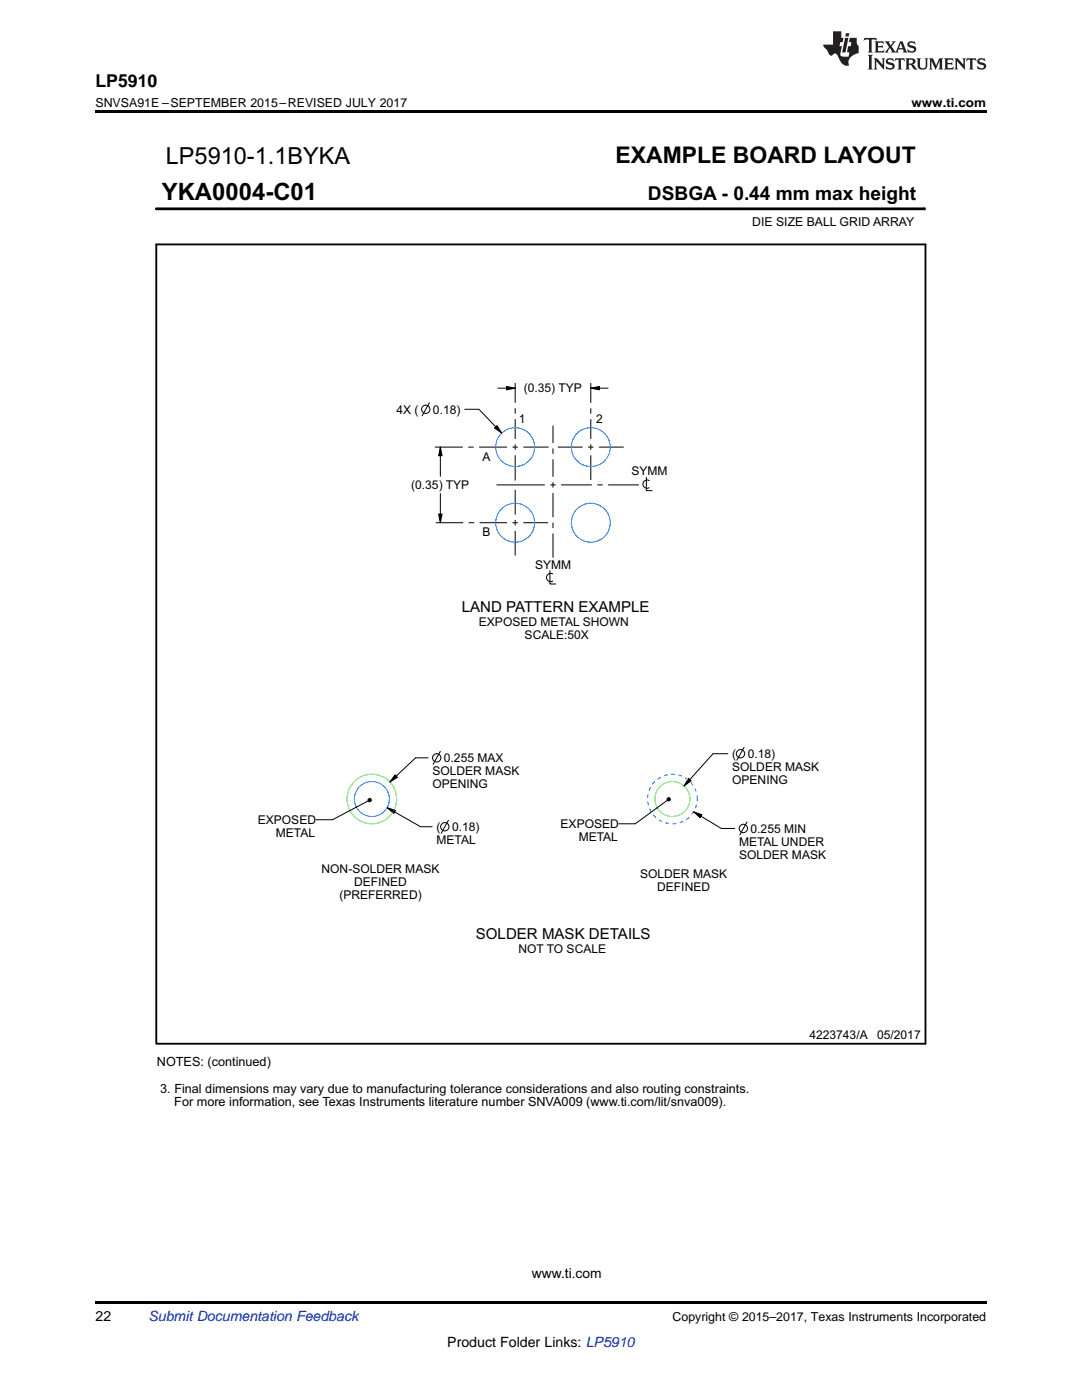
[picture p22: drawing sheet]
<svg xmlns="http://www.w3.org/2000/svg" width="216mm" height="279mm" viewBox="0 0 216 279" stroke-linecap="round" stroke-linejoin="round" font-family="sans-serif">
<defs><g id="words">
<text font-size="4.8" x="32.3" y="40">YKA0004-C01</text>
<text font-size="4.7" x="33.1" y="32.7">LP5910-1.1BYKA</text>
<text font-size="4.6" x="122.8" y="32.6">EXAMPLE BOARD LAYOUT</text>
<text font-size="3.8" x="129.3" y="40">DSBGA - 0.44 mm max height</text>
<text font-size="3.5" x="19" y="17.3">LP5910</text>
<g font-size="3">
<text x="92.1" y="122.2">LAND PATTERN EXAMPLE</text>
<text x="95" y="187.4">SOLDER MASK DETAILS</text>
</g>
<g font-size="2.8">
<text x="106.1" y="255">www.ti.com</text>
<text x="19" y="263.6">22</text>
<text x="89.3" y="268.9">Product Folder Links: LP5910</text>
</g>
<text font-size="2.8" fill="#0000c8" x="29.6" y="263.6">Submit Documentation Feedback</text>
<g font-size="2.5">
<text x="19" y="21.4">SNVSA91E –SEPTEMBER 2015–REVISED JULY 2017</text>
<text x="181.9" y="21.4">www.ti.com</text>
<text x="31.3" y="212.6">NOTES: (continued)</text>
<text x="32" y="218.1">3. Final dimensions may vary due to manufacturing tolerance considerations and also routing constraints.</text>
<text x="34.8" y="220.8">For more information, see Texas Instruments literature number SNVA009 (www.ti.com/lit/snva009).</text>
<text x="134.2" y="263.6">Copyright © 2015–2017, Texas Instruments Incorporated</text>
</g>
<g font-size="2.4">
<text x="150.1" y="45.2">DIE SIZE BALL GRID ARRAY</text>
<text x="79.1" y="82.6">4X (</text>
<text x="86.4" y="82.5">0.18)</text>
<text x="104.5" y="78.3">(0.35) TYP</text>
<text x="103.5" y="84.5">1</text>
<text x="118.9" y="84.5">2</text>
<text x="96.3" y="92">A</text>
<text x="126" y="94.9">SYMM</text>
<text x="82.1" y="97.6">(0.35) TYP</text>
<text x="96.3" y="106.9">B</text>
<text x="106.8" y="113.5">SYMM</text>
<text x="95.6" y="124.9">EXPOSED METAL SHOWN</text>
<text x="104.7" y="127.5">SCALE:50X</text>
<text x="86.3" y="154.7">SOLDER MASK</text>
<text x="88.6" y="152.1">0.255 MAX</text>
<text x="146.1" y="153.9">SOLDER MASK</text>
<text x="146.1" y="151.3">(</text>
<text x="149.2" y="151.3">0.18)</text>
<text x="86.3" y="157.3">OPENING</text>
<text x="146.1" y="156.5">OPENING</text>
<text x="51.4" y="164.5">EXPOSED</text>
<text x="55" y="167">METAL</text>
<text x="87.1" y="165.9">(</text>
<text x="90.2" y="165.9">0.18)</text>
<text x="111.9" y="165.3">EXPOSED</text>
<text x="115.5" y="167.9">METAL</text>
<text x="149.8" y="166.2">0.255 MIN</text>
<text x="87.1" y="168.4">METAL</text>
<text x="147.5" y="168.8">METAL UNDER</text>
<text x="147.5" y="171.4">SOLDER MASK</text>
<text x="64.2" y="174.3">NON-SOLDER MASK</text>
<text x="67.7" y="179.5">(PREFERRED)</text>
<text x="70.7" y="176.9">DEFINED</text>
<text x="127.7" y="175.2">SOLDER MASK</text>
<text x="131.1" y="177.8">DEFINED</text>
<text x="103.4" y="190.1">NOT TO SCALE</text>
<text x="161.5" y="207.4">4223743/A</text>
<text x="175" y="207.4">05/2017</text>
</g>
</g></defs>
<g fill="#000">
<path d="M19 22h177.8v.5h-177.8zM101.1 77.1l1.7 .4-1.7 .3zM117.9 77.5l1.7-.4v.7zM87.9 89.2l.3 1.8h-.7zM98.7 85.4l.5-.5 .9 1.5zM87.5 102.6h.7l-.3 1.7zM73.5 159.5l.2-.2 .3 .1 .1 .3-.1 .3h-.3l-.2-.2zM78.8 154.6l.5 .5-1.5 1zM133.1 159.4l.3-.2h.2l.2 .3-.2 .3h-.2l-.3-.1zM137.4 155.3l.5 .5-1.4 1.1zM77.2 161.2l1.7 .5-.3 .6zM138.4 162l1.7 .6-.4 .6z"/>
<path d="M19 259.7h177.8v.5h-177.8z"/>
</g>
<g fill="none" stroke="#000" stroke-width=".2">
<path d="M31.2 41.7h153.3M184.5 41.5v.4M99.3 77.5h3.5M101.1 77.1l1.7 .4-1.7 .3zM102.8 76.4v4M117.9 77.5l1.7-.4v.7zM117.9 76.4v4M117.9 77.5h3.4M85.7 80.4l-1.5 2.6M86.8 89.2h5.6M87.9 89.2l.3 1.8h-.7zM87.9 89.2v5.8"/>
<path d="M87.9 98.5v5.8M92.7 81.7h2.9l4.5 4.7M93.4 89.2h1.1M95.6 89.2h5.6M98.7 85.4l.5-.5 .9 1.5zM99.1 96.8h9.6M102.3 89.2h1M102.8 81.5v1.1M102.8 83.6v4M102.8 88.7v1.1M102.8 90.9v5M102.8 97.8v4.9"/>
<path d="M104.4 89.2h5.1M109.8 96.8h1.1M110.3 84.9v3.5M110.3 89.5v1.1M110.3 91.7v3.4M110.3 96.2v1.1M110.3 98.4v4.8M111.3 89.2h5M112 96.8h6.1M117.3 89.2h1.1M117.9 81.5v1.1M117.9 83.6v4"/>
<path d="M117.9 88.7v1.1M117.9 90.9v4.9M119.2 96.8h1.1M119.5 89.2h5M121.3 96.8h6.2M129 95.3v2.6h1.1M129.5 95.9a.85 .85 0 0 0-1.2 .7 .85 .85 0 0 0 1.2 .7M87 104.3h5.4M87.5 102.6h.7l-.3 1.7zM93.5 104.3h1.1M95.7 104.3h5.5M102.3 104.3h1"/>
<path d="M102.8 103.8v1.1M102.8 105.9v5M104.4 104.3h5M109.7 113.9v2.6h1.2M110.3 114.5a.85 .85 0 0 0-1.3 .8 .85 .85 0 0 0 1.3 .7M110.3 104.3v1.1M110.3 106.5v4.8M73.5 159.5l.2-.2 .3 .1 .1 .3-.1 .3h-.3l-.2-.2zM73.5 159.8l-7.2 3.8h-3.2M78.8 154.6l.5 .5-1.5 1zM85.4 151.2h-2.5l-5.1 4.9M87.9 149.9l-1.5 2.6"/>
<path d="M133.1 159.4l.3-.2h.2l.2 .3-.2 .3h-.2l-.3-.1zM133.2 159.7l-6.4 4.7h-3.3M137.4 155.3l.5 .5-1.4 1.1zM145.2 150.4h-2.9l-5.8 6.5M148.5 149.1l-1.5 2.6M77.2 161.2l1.7 .5-.3 .6zM77.2 161.2l6.7 3.8h2.3M89.5 163.7l-1.5 2.6M138.4 162l1.7 .6-.4 .6zM138.4 162l5.5 3.3h2.7M149 164l-1.4 2.6"/>
<circle cx="84.9" cy="81.7" r=".85"/>
<circle cx="87.1" cy="151.2" r=".85"/>
<circle cx="147.7" cy="150.4" r=".85"/>
<circle cx="88.7" cy="165" r=".85"/>
<circle cx="148.3" cy="165.3" r=".85"/>
</g>
<path d="M31.2 48.8h153.5v159.5h-153.5z" fill="none" stroke="#000" stroke-width=".37"/>
<path d="M31.2 41.7h153.3" fill="none" stroke="#000" stroke-width=".54"/>
<g fill="none" stroke="#0080ff" stroke-width=".2">
<circle cx="102.8" cy="89.2" r="3.9"/>
<circle cx="117.9" cy="89.2" r="3.9"/>
<circle cx="102.8" cy="104.3" r="3.9"/>
<circle cx="117.9" cy="104.3" r="3.9"/>
<circle cx="74.2" cy="159.5" r="3.5"/>
</g>
<g fill="none" stroke="#6ef200" stroke-width=".2">
<circle cx="74.2" cy="159.5" r="4.9"/>
<circle cx="134.2" cy="159.5" r="3.5"/>
</g>
<circle cx="134.2" cy="159.5" r="4.9" fill="none" stroke="#0080ff" stroke-width=".2" stroke-dasharray=".7 .7" stroke-linecap="butt"/>
<g fill="#231f20">
<path d="M172.5 7.6l-.1 .5 .4-.2h.6v.1v2.1l-.2 .4h.9l-.2-.4v-2.1l.1-.1h.5l.5 .2-.2-.5zM174.5 8.3l.2 .3v1.5l-.2 .4h1.8l.2-.6a1.04 1.04 0 0 1-1.3 .2v-.7h.6l.3 .2v-.6l-.3 .2h-.6v-.6l.8-.1 .4 .3-.2-.5zM176.5 8.3l.9 1.1-.9 1.1h.8l-.2-.2 .4-.7 .5 .7-.2 .2h1.5l-.2-.2 .2-.4h.9l.1 .4-.2 .2h1l-.3-.3-.7-1.9h-.5l-.9 2-.8-1 .9-1h-.8l.1 .3-.4 .5-.3-.6 .1-.2zM179.7 8.6l.4 1h-.7zM181.3 8.4a.63 .63 0 0 0-.2 .7 .63 .63 0 0 0 .6 .4l.6 .2 .1 .2a.75 .75 0 0 1-.7 .4 .75 .75 0 0 1-.6-.5l.1 .7 .1-.1a1.11 1.11 0 0 0 1.5-.6 1.13 1.13 0 0 0-1.2-.8l-.1-.4a1.04 1.04 0 0 1 1.2 .2l-.2-.5-.2 .1-.4-.2zM173.2 10.9l.2 .4v2.2l-.2 .4h1l-.3-.4v-2.2l.3-.4zM174.3 11.6l.3 .4v1.5l-.3 .4h.8l-.2-.4v-1.3l1.5 1.7v-1.9l.2-.4h-.7l.2 .4v.9l-1.1-1.3zM177 11.8a.62 .62 0 0 0-.2 .7 .62 .62 0 0 0 .6 .4l.6 .1 .1 .3a.76 .76 0 0 1-.7 .3 .76 .76 0 0 1-.7-.4l.2 .7 .1-.1a1.11 1.11 0 0 0 1.5-.6 1.13 1.13 0 0 0-1.2-.8l-.1-.4a1.04 1.04 0 0 1 1.2 .2l-.2-.6-.2 .1-.5-.1zM178.7 11.6l-.2 .6a.61 .61 0 0 1 .8-.3v1.6l-.2 .4h.9l-.2-.4v-1.6a.63 .63 0 0 1 .7 .3l-.1-.6zM180.6 11.6l.3 .4v1.5l-.3 .4h1l-.2-.2-.1-.8 .6 .2a.76 .76 0 0 0 1.2 .7l-1-1a.58 .58 0 0 0 .6-.5 .58 .58 0 0 0-.5-.6zM181.4 11.9h.1a.45 .45 0 0 1 .5 .1 .45 .45 0 0 1 .1 .5l-.8 .2zM182.9 11.6l.2 .2a2.17 2.17 0 0 0 .3 1.9 .99 .99 0 0 0 1.6-.6v-1.1l.2-.4h-.7l.2 .2a1.92 1.92 0 0 1-.2 1.8 .6 .6 0 0 1-.9-.5v-1.1l.2-.4zM185.4 11.6l.2 .4v1.5l-.2 .4h.7l-.2-.4v-1.4l.8 1.8 .8-1.8v1.4l-.2 .4h.9l-.2-.4v-1.5l.2-.4h-.8l-.6 1.5-.6-1.5zM188.4 11.6l.2 .4v1.5l-.2 .4h1.8l.1-.6a1.04 1.04 0 0 1-1.2 .1v-.6h.5l.4 .2v-.6l-.4 .2h-.5v-.7h.8l.3 .3-.1-.6zM190.5 11.6l.2 .4v1.5l-.2 .4h.7l-.2-.4v-1.3l1.5 1.7v-1.9l.2-.4h-.7l.2 .4v.9l-1.1-1.3zM192.9 11.6l-.1 .6a.61 .61 0 0 1 .7-.3l.1 1.6-.3 .4h1l-.3-.4 .1-1.6a.63 .63 0 0 1 .7 .3l-.1-.6zM195.2 11.8a.62 .62 0 0 0-.2 .7 .62 .62 0 0 0 .6 .4l.6 .1 .1 .3a.76 .76 0 0 1-.7 .3 .76 .76 0 0 1-.6-.4l.1 .7 .1-.1a1.11 1.11 0 0 0 1.6-.6 1.13 1.13 0 0 0-1.3-.8l-.1-.4a1.04 1.04 0 0 1 1.2 .2l-.1-.6-.2 .1-.5-.1z"/>
<path d="M166.2 6.3v2.6h-1.9v.4l.8 .9a.91 .91 0 0 0 1 .8 .56 .56 0 0 1 .5-.3 .56 .56 0 0 1 .5 .3l.4 .8a1.53 1.53 0 0 0 1.9 1.2 1.54 1.54 0 0 1 1-2.1l.9-.3v-1.4a1.52 1.52 0 0 1-.4-1.6h-1.3l-.2 .8h.5l-.2 .8h-.5l-.1 1v.2l.4 .1-.2 .8a1.93 1.93 0 0 1-1.6-.3l.3-1.8h-.5l.2-.8h.4l.2-.8h-.4v-1.3zM168.6 7.6l-.6 2.9h.7l.6-2.9zM168.8 6.6l-.1 .7h.6l.2-.7z"/>
</g>
<use href="#words"/>
</svg>
